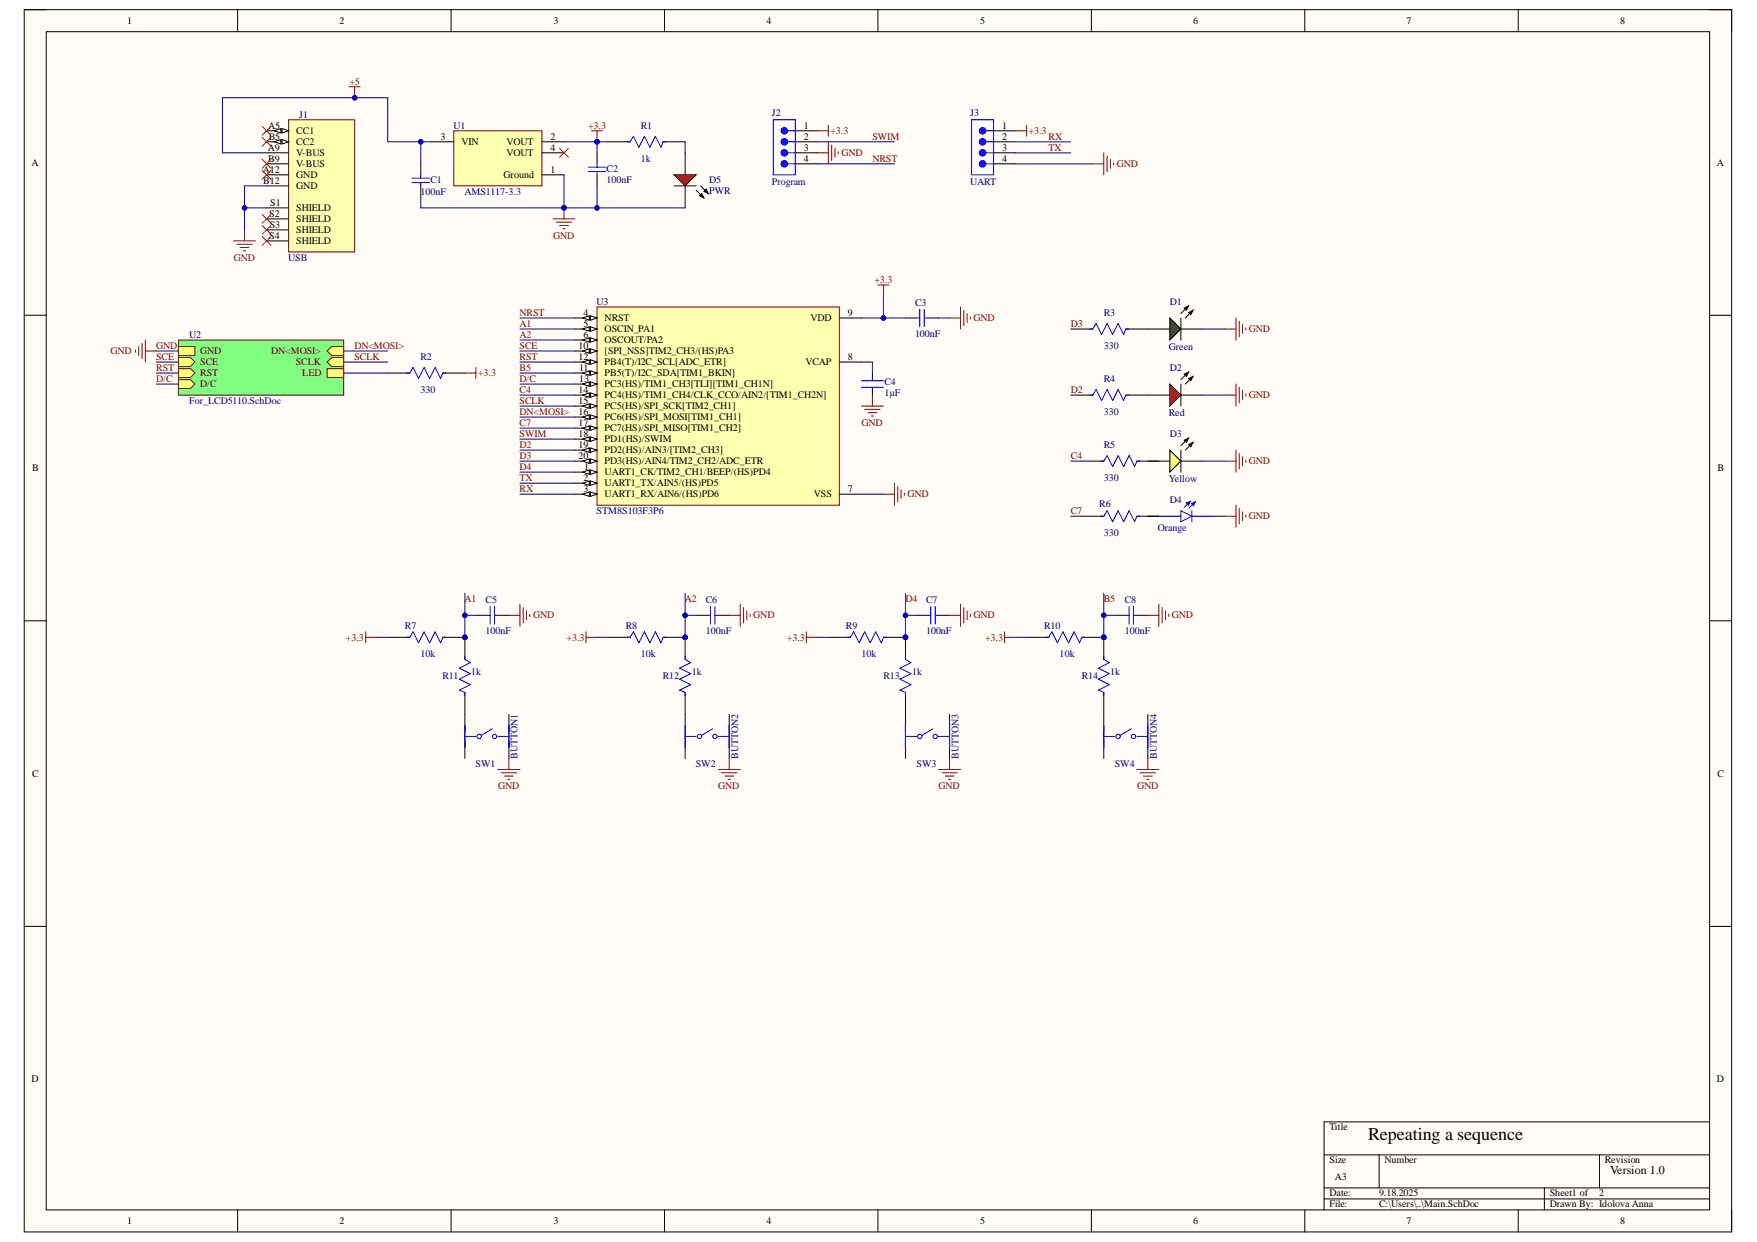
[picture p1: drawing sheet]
<svg xmlns="http://www.w3.org/2000/svg" width="297mm" height="210mm" viewBox="0 0 297 210" stroke-linecap="round" stroke-linejoin="round" font-family="sans-serif">
<defs><g id="words">
<text font-size="3" x="231.3" y="192.6">Repeating a sequence</text>
<text font-size="2" x="272.2" y="198.5">Version 1.0</text>
<g font-size="1.7">
<text x="21.5" y="4.1">1</text>
<text x="57.4" y="4.1">2</text>
<text x="93.6" y="4.1">3</text>
<text x="129.6" y="4.1">4</text>
<text x="165.7" y="4.1">5</text>
<text x="201.7" y="4.1">6</text>
<text x="237.8" y="4.1">7</text>
<text x="273.9" y="4.1">8</text>
<text x="45.4" y="21.7">A5</text>
<text x="45.4" y="23.6">B5</text>
<text x="50.1" y="22.7">CC1</text>
<text x="74.5" y="23.6">3</text>
<text x="93.1" y="23.6">2</text>
<text x="135.9" y="23.6">2</text>
<text x="135.9" y="21.7">1</text>
<text x="169.4" y="23.6">2</text>
<text x="169.4" y="21.7">1</text>
<text x="5.3" y="28">A</text>
<text x="44.4" y="29.2">A12</text>
<text x="45.3" y="25.5">A9</text>
<text x="45.4" y="27.3">B9</text>
<text x="50.1" y="24.5">CC2</text>
<text x="50.1" y="26.4">V-BUS</text>
<text x="50.1" y="28.3">V-BUS</text>
<text x="78" y="24.5">VIN</text>
<text x="85.6" y="24.5">VOUT</text>
<text x="85.6" y="26.4">VOUT</text>
<text x="93.1" y="25.5">4</text>
<text x="93.1" y="29.2">1</text>
<text x="135.9" y="25.5">3</text>
<text x="135.9" y="27.3">4</text>
<text x="169.4" y="25.5">3</text>
<text x="169.4" y="27.3">4</text>
<text x="290.3" y="28">A</text>
<text x="44.5" y="31">B12</text>
<text x="45.7" y="34.8">S1</text>
<text x="50.1" y="30.1">GND</text>
<text x="50.1" y="32">GND</text>
<text x="50.1" y="35.7">SHIELD</text>
<text x="85.1" y="30.1">Ground</text>
<text x="45.5" y="36.6">S2</text>
<text x="45.5" y="40.3">S4</text>
<text x="45.6" y="38.5">S3</text>
<text x="50.1" y="37.6">SHIELD</text>
<text x="50.1" y="39.4">SHIELD</text>
<text x="50.1" y="41.3">SHIELD</text>
<text x="98.7" y="53.4">4</text>
<text x="143.4" y="53.4">9</text>
<text x="97.8" y="58.9">10</text>
<text x="98.7" y="55.2">5</text>
<text x="98.7" y="57.1">6</text>
<text x="102.2" y="54.3">NRST</text>
<text x="102.2" y="56.2">OSCIN_PA1</text>
<text x="102.2" y="58">OSCOUT/PA2</text>
<text x="102.2" y="59.9">[SPI_NSS]TIM2_CH3/(HS)PA3</text>
<text x="137" y="54.3">VDD</text>
<text x="97.8" y="60.8">12</text>
<text x="97.9" y="62.7">11</text>
<text x="97.9" y="64.5">13</text>
<text x="102.2" y="61.7">PB4(T)/I2C_SCL[ADC_ETR]</text>
<text x="102.2" y="63.6">PB5(T)/I2C_SDA[TIM1_BKIN]</text>
<text x="102.2" y="65.5">PC3(HS)/TIM1_CH3[TLI][TIM1_CH1N]</text>
<text x="136.2" y="61.7">VCAP</text>
<text x="143.4" y="60.8">8</text>
<text x="97.8" y="66.4">14</text>
<text x="97.8" y="68.3">15</text>
<text x="97.8" y="70.1">16</text>
<text x="97.8" y="72">17</text>
<text x="102.2" y="67.3">PC4(HS)/TIM1_CH4/CLK_CCO/AIN2/[TIM1_CH2N]</text>
<text x="102.2" y="69.2">PC5(HS)/SPI_SCK[TIM2_CH1]</text>
<text x="102.2" y="71">PC6(HS)/SPI_MOSI[TIM1_CH1]</text>
<text x="97.8" y="73.8">18</text>
<text x="97.8" y="75.7">19</text>
<text x="97.8" y="77.6">20</text>
<text x="102.2" y="72.9">PC7(HS)/SPI_MISO[TIM1_CH2]</text>
<text x="102.2" y="74.8">PD1(HS)/SWIM</text>
<text x="102.2" y="76.6">PD2(HS)/AIN3/[TIM2_CH3]</text>
<text x="5.4" y="79.7">B</text>
<text x="98.7" y="81.3">2</text>
<text x="98.7" y="83.1">3</text>
<text x="98.8" y="79.4">1</text>
<text x="102.2" y="78.5">PD3(HS)/AIN4/TIM2_CH2/ADC_ETR</text>
<text x="102.2" y="80.3">UART1_CK/TIM2_CH1/BEEP/(HS)PD4</text>
<text x="102.2" y="82.2">UART1_TX/AIN5/(HS)PD5</text>
<text x="143.4" y="83.1">7</text>
<text x="290.3" y="79.7">B</text>
<text x="102.2" y="84.1">UART1_RX/AIN6/(HS)PD6</text>
<text x="137.6" y="84.1">VSS</text>
<text x="5.4" y="131.3">C</text>
<text x="290.3" y="131.3">C</text>
<text x="5.3" y="182.9">D</text>
<text x="290.3" y="182.9">D</text>
<text x="224.8" y="191">Title</text>
<text x="224.8" y="196.6">Size</text>
<text x="234.1" y="196.6">Number</text>
<text x="271.3" y="196.6">Revision</text>
<text x="224.8" y="202.2">Date:</text>
<text x="225.7" y="199.4">A3</text>
<text x="233.1" y="202.2">9.18.2025</text>
<text x="262" y="202.2">Sheet1 of</text>
<text x="270.4" y="202.2">2</text>
<text x="21.5" y="206.9">1</text>
<text x="57.4" y="206.9">2</text>
<text x="93.6" y="206.9">3</text>
<text x="129.6" y="206.9">4</text>
<text x="165.7" y="206.9">5</text>
<text x="201.7" y="206.9">6</text>
<text x="224.8" y="204.1">File:</text>
<text x="233.1" y="204.1">C:\Users\..\Main.SchDoc</text>
<text x="237.8" y="206.9">7</text>
<text x="262" y="204.1">Drawn By: Idolova Anna</text>
<text x="273.9" y="206.9">8</text>
</g>
<g font-size="1.7" fill="#800000">
<text x="59.1" y="14.3">+5</text>
<text x="99.4" y="21.7">+3.3</text>
<text x="140.4" y="22.7">+3.3</text>
<text x="147.5" y="23.6">SWIM</text>
<text x="173.9" y="22.7">+3.3</text>
<text x="177.3" y="23.6">RX</text>
<text x="142.3" y="26.4">GND</text>
<text x="147.5" y="27.3">NRST</text>
<text x="177.3" y="25.5">TX</text>
<text x="188.8" y="28.3">GND</text>
<text x="93.5" y="40.3">GND</text>
<text x="39.5" y="44.1">GND</text>
<text x="147.8" y="47.8">+3.3</text>
<text x="87.8" y="53.4">NRST</text>
<text x="18.7" y="59.9">GND</text>
<text x="26.4" y="58.9">GND</text>
<text x="33.8" y="59.9">GND</text>
<text x="45.9" y="59.9">DN&lt;MOSI&gt;</text>
<text x="59.9" y="58.9">DN&lt;MOSI&gt;</text>
<text x="87.8" y="55.2">A1</text>
<text x="87.8" y="57.1">A2</text>
<text x="87.8" y="58.9">SCE</text>
<text x="164.6" y="54.3">GND</text>
<text x="181" y="55.2">D3</text>
<text x="211.1" y="56.2">GND</text>
<text x="26.4" y="60.8">SCE</text>
<text x="26.4" y="62.7">RST</text>
<text x="26.4" y="64.5">D/C</text>
<text x="33.8" y="61.7">SCE</text>
<text x="33.8" y="63.6">RST</text>
<text x="33.8" y="65.5">D/C</text>
<text x="50" y="61.7">SCLK</text>
<text x="51.1" y="63.6">LED</text>
<text x="59.9" y="60.8">SCLK</text>
<text x="80.8" y="63.6">+3.3</text>
<text x="87.8" y="60.8">RST</text>
<text x="87.8" y="64.5">D/C</text>
<text x="87.8" y="62.7">B5</text>
<text x="87.8" y="66.4">C4</text>
<text x="87.8" y="70.1">DN&lt;MOSI&gt;</text>
<text x="87.8" y="68.3">SCLK</text>
<text x="87.8" y="72">C7</text>
<text x="145.6" y="72">GND</text>
<text x="181" y="66.4">D2</text>
<text x="211.1" y="67.3">GND</text>
<text x="87.8" y="73.8">SWIM</text>
<text x="87.8" y="75.7">D2</text>
<text x="87.8" y="77.6">D3</text>
<text x="181" y="77.6">C4</text>
<text x="87.8" y="79.4">D4</text>
<text x="87.8" y="83.1">RX</text>
<text x="87.8" y="81.3">TX</text>
<text x="211.1" y="78.5">GND</text>
<text x="153.4" y="84.1">GND</text>
<text x="181" y="86.9">C7</text>
<text x="211.1" y="87.8">GND</text>
<text x="78.5" y="101.7">A1</text>
<text x="115.8" y="101.7">A2</text>
<text x="153.1" y="101.7">D4</text>
<text x="186.6" y="101.7">B5</text>
<text x="90.1" y="104.5">GND</text>
<text x="127.4" y="104.5">GND</text>
<text x="164.6" y="104.5">GND</text>
<text x="198.1" y="104.5">GND</text>
<text x="58.5" y="108.2">+3.3</text>
<text x="95.8" y="108.2">+3.3</text>
<text x="133" y="108.2">+3.3</text>
<text x="166.5" y="108.2">+3.3</text>
<text x="84.2" y="133.4">GND</text>
<text x="121.4" y="133.4">GND</text>
<text x="158.7" y="133.4">GND</text>
<text x="192.3" y="133.4">GND</text>
</g>
<g font-size="1.7" fill="#000080">
<text x="50.6" y="19.9">J1</text>
<text x="76.7" y="21.7">U1</text>
<text x="108.3" y="21.7">R1</text>
<text x="130.5" y="19.6">J2</text>
<text x="164" y="19.6">J3</text>
<text x="102.6" y="29">C2</text>
<text x="108.3" y="27.3">1k</text>
<text x="71.1" y="32.9">100nF</text>
<text x="72.8" y="30.9">C1</text>
<text x="78.5" y="32.9">AMS1117-3.3</text>
<text x="102.6" y="30.9">100nF</text>
<text x="119.9" y="30.9">D5</text>
<text x="119.9" y="32.7">PWR</text>
<text x="130.5" y="31.2">Program</text>
<text x="164" y="31.2">UART</text>
<text x="48.7" y="44.1">USB</text>
<text x="100.9" y="51.5">U3</text>
<text x="154.7" y="51.7">C3</text>
<text x="186.6" y="53.4">R3</text>
<text x="197.8" y="51.5">D1</text>
<text x="32" y="57.1">U2</text>
<text x="154.7" y="56.9">100nF</text>
<text x="186.6" y="58.9">330</text>
<text x="197.6" y="59.1">Green</text>
<text x="71.1" y="60.8">R2</text>
<text x="149.5" y="65">C4</text>
<text x="186.6" y="64.5">R4</text>
<text x="197.8" y="62.7">D2</text>
<text x="32" y="68.3">For_LCD5110.SchDoc</text>
<text x="71.1" y="66.4">330</text>
<text x="149.5" y="66.9">1µF</text>
<text x="186.6" y="70.1">330</text>
<text x="197.6" y="70.3">Red</text>
<text x="186.6" y="75.7">R5</text>
<text x="197.8" y="73.8">D3</text>
<text x="186.6" y="81.3">330</text>
<text x="197.6" y="81.4">Yellow</text>
<text x="100.9" y="86.9">STM8S103F3P6</text>
<text x="185.8" y="85.8">R6</text>
<text x="195.7" y="89.8">Orange</text>
<text x="197.8" y="85">D4</text>
<text x="186.6" y="90.6">330</text>
<text x="82.1" y="101.9">C5</text>
<text x="119.3" y="101.9">C6</text>
<text x="156.6" y="101.9">C7</text>
<text x="190.1" y="101.9">C8</text>
<text x="68.5" y="106.2">R7</text>
<text x="82.1" y="107.1">100nF</text>
<text x="105.8" y="106.2">R8</text>
<text x="119.3" y="107.1">100nF</text>
<text x="143" y="106.2">R9</text>
<text x="156.6" y="107.1">100nF</text>
<text x="176.5" y="106.2">R10</text>
<text x="190.1" y="107.1">100nF</text>
<text x="71.1" y="111">10k</text>
<text x="79.6" y="114">1k</text>
<text x="108.3" y="111">10k</text>
<text x="116.9" y="114">1k</text>
<text x="145.6" y="111">10k</text>
<text x="154.2" y="114">1k</text>
<text x="179.1" y="111">10k</text>
<text x="187.7" y="114">1k</text>
<text x="74.8" y="114.8">R11</text>
<text x="112" y="114.8">R12</text>
<text x="149.4" y="114.8">R13</text>
<text x="182.9" y="114.8">R14</text>
<text x="80.4" y="129.6">SW1</text>
<text x="87.5" y="128.2" transform="rotate(-90 87.5 128.2)">BUTTON1</text>
<text x="117.6" y="129.6">SW2</text>
<text x="124.8" y="128.2" transform="rotate(-90 124.8 128.2)">BUTTON2</text>
<text x="154.9" y="129.6">SW3</text>
<text x="162.1" y="128.2" transform="rotate(-90 162.1 128.2)">BUTTON3</text>
<text x="188.5" y="129.6">SW4</text>
<text x="195.6" y="128.2" transform="rotate(-90 195.6 128.2)">BUTTON4</text>
</g>
</g></defs>
<path d="M4.1 1.6h288.7v206.6h-288.7z" fill-rule="evenodd" fill="#fffcf8"/>
<path d="M4.1 1.6h288.7v206.6h-288.7z" fill="none" stroke="#000" stroke-width=".17"/>
<path d="M7.8 5.4h281.2v199.1h-281.2z" fill-rule="evenodd" fill="#fffcf8"/>
<g fill="none" stroke="#000" stroke-width=".17">
<path d="M4.1 1.6h3.7M7.8 5.4h281.2v199.1h-281.2zM40.2 1.6v3.8M76.3 1.6v3.8M112.3 1.6v3.8M148.4 1.6v3.8M184.5 1.6v3.8M220.6 1.6v3.8M256.7 1.6v3.8M289 1.6h3.8v3.8M4.1 53.3h3.7M289 53.3h3.8"/>
<path d="M4.1 104.9h3.7M289 104.9h3.8M78.6 120.7v7.5M86 120.7v7.5M4.1 156.6h3.7M289 156.6h3.8M223.8 195.2h65.2M233.2 195.2v5.6M270.4 195.2v5.6M289 189.6h-65.2v14.9M40.2 204.5v3.7M76.3 204.5v3.7"/>
<path d="M112.3 204.5v3.7M148.4 204.5v3.7M184.5 204.5v3.7M220.6 204.5v3.7M223.8 200.8h65.2M223.8 202.6h65.2M256.7 204.5v3.7M261.1 200.8v3.7M292.8 204.5v3.7"/>
</g>
<g fill="none" stroke="#00f" stroke-width=".17">
<path d="M78.6 124.5h1.9M78.6 122.6v3.7M83.2 123.2l-1.8 1.1M84.2 124.5h1.8M86 122.6v3.7"/>
<circle cx="81" cy="124.5" r=".37"/>
<circle cx="83.6" cy="124.5" r=".37"/>
</g>
<path d="M48.8 20.2h11.2v22.4h-11.2z" fill-rule="evenodd" fill="#ffffb0"/>
<path d="M48.8 20.2h11.2v22.4h-11.2z" fill="none" stroke="#800000" stroke-width=".17"/>
<path d="M45.1 22.1h3.7" fill="none" stroke="#000" stroke-width=".17"/>
<path d="M47.7 21.7l1.1 .4-1.1 .4z" fill="#f8fcff"/>
<path d="M47.7 21.7l1.1 .4-1.1 .4z" fill="none" stroke="#000" stroke-width=".17"/>
<path d="M46.4 22.1l1.1-.4v.8z" fill="#f8fcff"/>
<path d="M45.1 24h3.7M46.4 22.1l1.1-.4v.8z" fill="none" stroke="#000" stroke-width=".17"/>
<path d="M47.7 23.6l1.1 .4-1.1 .3z" fill="#f8fcff"/>
<path d="M47.7 23.6l1.1 .4-1.1 .3z" fill="none" stroke="#000" stroke-width=".17"/>
<path d="M46.4 24l1.1-.4v.7z" fill="#f8fcff"/>
<path d="M45.1 25.8h3.7M45.1 27.7h3.7M45.1 29.5h3.7M45.1 31.4h3.7M45.1 35.1h3.7M45.1 37h3.7M45.1 38.9h3.7M46.4 24l1.1-.4v.7zM134.5 24h3.7M134.5 22.1h3.7M45.1 40.7h3.7" fill="none" stroke="#000" stroke-width=".17"/>
<path d="M133.2 24h1.3" fill="none" stroke="#00f" stroke-width=".17"/>
<circle cx="132.6" cy="24" r=".56" fill="#00f"/>
<g fill="none" stroke="#00f" stroke-width=".17">
<path d="M133.2 22.1h1.3M133.2 25.8h1.3"/>
<circle cx="132.6" cy="24" r=".56"/>
</g>
<path d="M134.5 25.8h3.7" fill="none" stroke="#000" stroke-width=".17"/>
<circle cx="132.6" cy="25.8" r=".56" fill="#00f"/>
<g fill="none" stroke="#00f" stroke-width=".17">
<path d="M133.2 27.7h1.3"/>
<circle cx="132.6" cy="25.8" r=".56"/>
</g>
<path d="M134.5 27.7h3.7" fill="none" stroke="#000" stroke-width=".17"/>
<circle cx="132.6" cy="27.7" r=".56" fill="#00f"/>
<g fill="none" stroke="#00f" stroke-width=".17">
<path d="M130.7 20.2h3.8v9.3h-3.8z"/>
<circle cx="132.6" cy="27.7" r=".56"/>
</g>
<circle cx="132.6" cy="22.1" r=".56" fill="#00f"/>
<circle cx="132.6" cy="22.1" r=".56" fill="none" stroke="#00f" stroke-width=".17"/>
<path d="M76.7 22.1h14.9v9.3h-14.9z" fill-rule="evenodd" fill="#ffffb0"/>
<path d="M59 14.7h1.9M60 14.7v1.8M41.3 38.9v1.8M76.7 22.1h14.9v9.3h-14.9zM39.5 40.7h3.7M40 41.3h2.6M40.6 41.8h1.5M41.2 42.4h.3" fill="none" stroke="#800000" stroke-width=".17"/>
<path d="M73 24h3.7M91.6 24h3.7M91.6 25.8h3.7M91.6 29.5h3.7" fill="none" stroke="#000" stroke-width=".17"/>
<circle cx="60" cy="16.5" r=".37" fill="#000080"/>
<circle cx="60" cy="16.5" r=".37" fill="none" stroke="#000080" stroke-width=".17"/>
<path d="M100 22.1h1.9M100.9 22.1v1.9" fill="none" stroke="#800000" stroke-width=".17"/>
<circle cx="100.9" cy="24" r=".37" fill="#000080"/>
<circle cx="100.9" cy="24" r=".37" fill="none" stroke="#000080" stroke-width=".17"/>
<path d="M93.5 37h3.7M94 37.5h2.7M94.6 38.1h1.5M95.2 38.7h.3M95.3 35.1v1.9" fill="none" stroke="#800000" stroke-width=".17"/>
<circle cx="95.3" cy="35.1" r=".37" fill="#000080"/>
<circle cx="95.3" cy="35.1" r=".37" fill="none" stroke="#000080" stroke-width=".17"/>
<path d="M71.1 27.7v1.8M71.1 31.4v1.9M100.9 25.8v1.9M100.9 29.5v1.9M194.1 55.6h3.7M199.6 55.6h3.8" fill="none" stroke="#000" stroke-width=".17"/>
<path d="M69.6 30.1h3M69.6 30.9h3M71.1 29.5v.6M71.1 30.9v.5M99.4 28.2h3M99.4 29h3M100.9 27.7v.5M100.9 29v.5" fill="none" stroke="#00f" stroke-width=".17"/>
<path d="M138.2 22.1h1.8M138.2 25.8h1.8M140 21.2v1.8M140 24v3.7M140.6 24.5v2.6M141.2 25.1v1.5M141.7 25.6v.4M149.4 83.5h1.8M151.2 81.7v3.7M151.8 82.2v2.6M152.3 82.8v1.5M152.9 83.3v.4" fill="none" stroke="#800000" stroke-width=".17"/>
<path d="M197.8 53.7l1.8 1.9-1.8 1.9z" fill="#00bf00"/>
<path d="M197.8 53.7l1.8 1.9-1.8 1.9zM199.6 53.7v3.8M200.2 52.1l.7-.4-.3 .7zM200.9 52.8l.8-.4-.4 .8zM200.9 51.7l-1.3 1.3M201.7 52.4l-1.3 1.3M194.1 66.8h3.7M199.6 66.8h3.8" fill="none" stroke="#000" stroke-width=".17"/>
<path d="M200.2 52.1l.7-.4-.3 .7zM200.9 52.8l.8-.4-.4 .8z" fill="#000"/>
<path d="M197.8 64.9l1.8 1.9-1.8 1.8z" fill="#f00"/>
<path d="M194.1 77.9h3.7M197.8 64.9l1.8 1.9-1.8 1.8zM199.6 64.9v3.7M199.6 77.9h3.8M200.2 63.2l.7-.3-.3 .7zM200.9 64l.8-.4-.4 .8zM200.9 62.9l-1.3 1.3M201.7 63.6l-1.3 1.3" fill="none" stroke="#000" stroke-width=".17"/>
<path d="M200.2 63.2l.7-.3-.3 .7zM200.9 64l.8-.4-.4 .8z" fill="#000"/>
<path d="M197.8 76.1l1.8 1.8-1.8 1.9z" fill="#ff0"/>
<path d="M197.8 76.1l1.8 1.8-1.8 1.9zM199.6 76.1v3.7M200.2 74.4l.7-.4-.3 .8zM200.9 75.1l.8-.3-.4 .7zM200.9 74l-1.3 1.3M201.7 74.8l-1.3 1.3" fill="none" stroke="#000" stroke-width=".17"/>
<path d="M200.2 74.4l.7-.4-.3 .8zM200.9 75.1l.8-.3-.4 .7z" fill="#000"/>
<path d="M195.9 87.2h3.7M199.6 86.3l1.9 .9-1.9 1zM201.2 84.7l-1 1.1M201.5 86.3v1.9M201.5 87.2h3.7M202.1 84.8l-1.1 1.1" fill="none" stroke="#00f" stroke-width=".17"/>
<path d="M200.6 85l.6-.3-.3 .7z" fill="#00f"/>
<path d="M200.6 85l.6-.3-.3 .7z" fill="none" stroke="#00f" stroke-width=".17"/>
<path d="M201.4 85.1l.7-.3-.3 .7z" fill="#00f"/>
<g fill="none" stroke="#00f" stroke-width=".17">
<path d="M154.9 53.7h.6M155.5 52.3v2.9M156.2 52.3v2.9M156.2 53.7h.6M184.2 55.6h.5l.6-.9 .9 1.8 1-1.8 .9 1.8 .9-1.8 1 1.8 .3-.9h.6M68.7 63h.6l.5-.9 1 1.9 .9-1.9 .9 1.9 1-1.9 .9 1.9 .4-1h.5M145.6 64.4h3.8M145.6 65.5h3.8M147.5 63.8v.6M147.5 65.7v.1M184.2 66.8h.5l.6-1 .9 1.9 1-1.9 .9 1.9 .9-1.9 1 1.9 .3-.9h.6M186 77.9h.6l.6-.9 .9 1.9 .9-1.9 1 1.9 .9-1.9 .9 1.9 .4-1h.6"/>
<path d="M186 87.2h.6l.6-.9 .9 1.9 .9-1.9 1 1.9 .9-1.9 .9 1.9 .4-1h.6M201.4 85.1l.7-.3-.3 .7z"/>
</g>
<g fill="none" stroke="#000" stroke-width=".17">
<path d="M153.1 53.7h1.8M156.8 53.7h1.9M181 55.6h3.7M190.3 55.6h3.8M65.6 63h3.7M74.9 63h3.7M147.5 63v1.4M147.5 65.7v1.1M181 66.8h3.7M182.9 77.9h3.7M190.3 66.8h3.8M192.2 77.9h3.7"/>
<path d="M182.9 87.2h3.7M192.2 87.2h3.7M205.2 87.2h1.9"/>
</g>
<path d="M160.5 53.7h1.9M162.4 51.9v3.7M162.9 52.4v2.6M163.5 53v1.5M164.1 53.6v.3M78.6 63h1.9M80.5 62.1v1.9M145.6 68.6h3.8M146.2 69.2h2.6M146.7 69.7h1.5M147.3 70.3h.4M147.5 66.8v1.8" fill="none" stroke="#800000" stroke-width=".17"/>
<path d="M30.2 57.5h27.9v9.3h-27.9z" fill-rule="evenodd" fill="#80ff80"/>
<path d="M30.2 57.5h27.9v9.3h-27.9z" fill="none" stroke="#800000" stroke-width=".17"/>
<path d="M30.2 58.6h2.8v1.5h-2.8z" fill-rule="evenodd" fill="#ffff80"/>
<path d="M30.2 58.6h2.8v1.5h-2.8z" fill="none" stroke="#800000" stroke-width=".17"/>
<path d="M30.2 60.4h2l.8 .8-.8 .7h-2z" fill-rule="evenodd" fill="#ffff80"/>
<path d="M30.2 60.4h2l.8 .8-.8 .7h-2z" fill="none" stroke="#800000" stroke-width=".17"/>
<path d="M30.2 62.3h2l.8 .7-.8 .8h-2z" fill-rule="evenodd" fill="#ffff80"/>
<path d="M30.2 62.3h2l.8 .7-.8 .8h-2z" fill="none" stroke="#800000" stroke-width=".17"/>
<path d="M30.2 64.2h2l.8 .7-.8 .8h-2z" fill-rule="evenodd" fill="#ffff80"/>
<path d="M30.2 64.2h2l.8 .7-.8 .8h-2z" fill="none" stroke="#800000" stroke-width=".17"/>
<path d="M55.3 59.3l.8-.7h2v1.5h-2z" fill-rule="evenodd" fill="#ffff80"/>
<path d="M55.3 59.3l.8-.7h2v1.5h-2z" fill="none" stroke="#800000" stroke-width=".17"/>
<path d="M55.3 61.2l.8-.8h2v1.5h-2z" fill-rule="evenodd" fill="#ffff80"/>
<path d="M55.3 61.2l.8-.8h2v1.5h-2z" fill="none" stroke="#800000" stroke-width=".17"/>
<path d="M55.3 62.3h2.8v1.5h-2.8z" fill-rule="evenodd" fill="#ffff80"/>
<g fill="none" stroke="#800000" stroke-width=".17">
<path d="M22.9 59.1v.4M23.5 58.6v1.5M24 58v2.6M24.6 57.5v3.7M24.6 59.3h1.8M148.4 48.2h1.9M149.4 48.2v1.8M207.1 55.6h1.9M209 53.7v3.8M209.5 54.3v2.6M210.1 54.9v1.4M210.6 55.4v.4"/>
<path d="M55.3 62.3h2.8v1.5h-2.8zM207.1 66.8h1.9M207.1 77.9h1.9M209 64.9v3.7M209 76.1v3.7M209.5 65.5v2.6M209.5 76.6v2.6M210.1 66v1.5M210.1 77.2v1.5M210.6 66.6v.4M210.6 77.8v.3M207.1 87.2h1.9"/>
<path d="M209 85.4v3.7M209.5 85.9v2.6M210.1 86.5v1.5M210.6 87.1v.3M84.2 130h3.7M84.7 130.6h2.6M85.3 131.2h1.5M85.9 131.7h.3M86 128.2v1.8"/>
</g>
<g fill="none" stroke="#f00" stroke-width=".17">
<path d="M44.3 21.4l1.5 1.5M44.3 23.2l1.5 1.5M44.3 26.9l1.5 1.5M44.3 28.8l1.5 1.5M44.3 36.2l1.5 1.5M44.3 38.1l1.5 1.5M44.3 40l1.5 1.5M45.8 21.4l-1.5 1.5M45.8 23.2l-1.5 1.5M45.8 26.9l-1.5 1.5M45.8 28.8l-1.5 1.5M45.8 36.2l-1.5 1.5"/>
<path d="M45.8 38.1l-1.5 1.5M45.8 40l-1.5 1.5"/>
</g>
<path d="M100.9 51.9h41v33.5h-41z" fill-rule="evenodd" fill="#ffffb0"/>
<path d="M100.9 51.9h41v33.5h-41z" fill="none" stroke="#800000" stroke-width=".17"/>
<path d="M97.2 53.7h3.7" fill="none" stroke="#000" stroke-width=".17"/>
<path d="M99.8 53.4l1.1 .3-1.1 .4z" fill="#f8fcff"/>
<path d="M99.8 53.4l1.1 .3-1.1 .4z" fill="none" stroke="#000" stroke-width=".17"/>
<path d="M98.5 53.7l1.1-.3v.7z" fill="#f8fcff"/>
<path d="M97.2 55.6h3.7M98.5 53.7l1.1-.3v.7z" fill="none" stroke="#000" stroke-width=".17"/>
<path d="M99.8 55.2l1.1 .4-1.1 .4z" fill="#f8fcff"/>
<path d="M99.8 55.2l1.1 .4-1.1 .4z" fill="none" stroke="#000" stroke-width=".17"/>
<path d="M98.5 55.6l1.1-.4v.8z" fill="#f8fcff"/>
<path d="M97.2 57.5h3.7M98.5 55.6l1.1-.4v.8z" fill="none" stroke="#000" stroke-width=".17"/>
<path d="M99.8 57.1l1.1 .4-1.1 .3z" fill="#f8fcff"/>
<path d="M99.8 57.1l1.1 .4-1.1 .3z" fill="none" stroke="#000" stroke-width=".17"/>
<path d="M98.5 57.5l1.1-.4v.7z" fill="#f8fcff"/>
<path d="M97.2 59.3h3.7M98.5 57.5l1.1-.4v.7z" fill="none" stroke="#000" stroke-width=".17"/>
<path d="M99.8 59l1.1 .3-1.1 .4z" fill="#f8fcff"/>
<path d="M99.8 59l1.1 .3-1.1 .4z" fill="none" stroke="#000" stroke-width=".17"/>
<path d="M98.5 59.3l1.1-.3v.7z" fill="#f8fcff"/>
<path d="M98.5 59.3l1.1-.3v.7zM97.2 61.2h3.7" fill="none" stroke="#000" stroke-width=".17"/>
<path d="M99.8 60.8l1.1 .4-1.1 .4z" fill="#f8fcff"/>
<path d="M99.8 60.8l1.1 .4-1.1 .4z" fill="none" stroke="#000" stroke-width=".17"/>
<path d="M98.5 61.2l1.1-.4v.8z" fill="#f8fcff"/>
<path d="M97.2 63h3.7M98.5 61.2l1.1-.4v.8z" fill="none" stroke="#000" stroke-width=".17"/>
<path d="M99.8 62.7l1.1 .3-1.1 .4z" fill="#f8fcff"/>
<path d="M99.8 62.7l1.1 .3-1.1 .4z" fill="none" stroke="#000" stroke-width=".17"/>
<path d="M98.5 63l1.1-.3v.7z" fill="#f8fcff"/>
<path d="M97.2 64.9h3.7M98.5 63l1.1-.3v.7z" fill="none" stroke="#000" stroke-width=".17"/>
<path d="M99.8 64.5l1.1 .4-1.1 .4z" fill="#f8fcff"/>
<path d="M99.8 64.5l1.1 .4-1.1 .4z" fill="none" stroke="#000" stroke-width=".17"/>
<path d="M98.5 64.9l1.1-.4v.8z" fill="#f8fcff"/>
<path d="M97.2 66.8h3.7M98.5 64.9l1.1-.4v.8z" fill="none" stroke="#000" stroke-width=".17"/>
<path d="M99.8 66.4l1.1 .4-1.1 .3z" fill="#f8fcff"/>
<path d="M99.8 66.4l1.1 .4-1.1 .3z" fill="none" stroke="#000" stroke-width=".17"/>
<path d="M98.5 66.8l1.1-.4v.7z" fill="#f8fcff"/>
<path d="M97.2 68.6h3.7M98.5 66.8l1.1-.4v.7z" fill="none" stroke="#000" stroke-width=".17"/>
<path d="M99.8 68.3l1.1 .3-1.1 .4z" fill="#f8fcff"/>
<path d="M99.8 68.3l1.1 .3-1.1 .4z" fill="none" stroke="#000" stroke-width=".17"/>
<path d="M98.5 68.6l1.1-.3v.7z" fill="#f8fcff"/>
<path d="M97.2 70.5h3.7M98.5 68.6l1.1-.3v.7z" fill="none" stroke="#000" stroke-width=".17"/>
<path d="M99.8 70.1l1.1 .4-1.1 .4z" fill="#f8fcff"/>
<path d="M99.8 70.1l1.1 .4-1.1 .4z" fill="none" stroke="#000" stroke-width=".17"/>
<path d="M98.5 70.5l1.1-.4v.8z" fill="#f8fcff"/>
<path d="M97.2 72.4h3.7M98.5 70.5l1.1-.4v.8z" fill="none" stroke="#000" stroke-width=".17"/>
<path d="M99.8 72l1.1 .4-1.1 .3z" fill="#f8fcff"/>
<path d="M99.8 72l1.1 .4-1.1 .3z" fill="none" stroke="#000" stroke-width=".17"/>
<path d="M98.5 72.4l1.1-.4v.7z" fill="#f8fcff"/>
<path d="M97.2 74.2h3.7M98.5 72.4l1.1-.4v.7z" fill="none" stroke="#000" stroke-width=".17"/>
<path d="M99.8 73.8l1.1 .4-1.1 .4z" fill="#f8fcff"/>
<path d="M99.8 73.8l1.1 .4-1.1 .4z" fill="none" stroke="#000" stroke-width=".17"/>
<path d="M98.5 74.2l1.1-.4v.8z" fill="#f8fcff"/>
<path d="M97.2 76.1h3.7M98.5 74.2l1.1-.4v.8z" fill="none" stroke="#000" stroke-width=".17"/>
<path d="M99.8 75.7l1.1 .4-1.1 .3z" fill="#f8fcff"/>
<path d="M99.8 75.7l1.1 .4-1.1 .3z" fill="none" stroke="#000" stroke-width=".17"/>
<path d="M98.5 76.1l1.1-.4v.7z" fill="#f8fcff"/>
<path d="M97.2 77.9h3.7M98.5 76.1l1.1-.4v.7z" fill="none" stroke="#000" stroke-width=".17"/>
<path d="M99.8 77.6l1.1 .3-1.1 .4z" fill="#f8fcff"/>
<path d="M99.8 77.6l1.1 .3-1.1 .4z" fill="none" stroke="#000" stroke-width=".17"/>
<path d="M98.5 77.9l1.1-.3v.7z" fill="#f8fcff"/>
<path d="M97.2 79.8h3.7M98.5 77.9l1.1-.3v.7z" fill="none" stroke="#000" stroke-width=".17"/>
<path d="M99.8 79.4l1.1 .4-1.1 .4z" fill="#f8fcff"/>
<path d="M99.8 79.4l1.1 .4-1.1 .4z" fill="none" stroke="#000" stroke-width=".17"/>
<path d="M98.5 79.8l1.1-.4v.8z" fill="#f8fcff"/>
<path d="M98.5 79.8l1.1-.4v.8zM97.2 81.7h3.7" fill="none" stroke="#000" stroke-width=".17"/>
<path d="M99.8 81.3l1.1 .4-1.1 .3z" fill="#f8fcff"/>
<path d="M99.8 81.3l1.1 .4-1.1 .3z" fill="none" stroke="#000" stroke-width=".17"/>
<path d="M98.5 81.7l1.1-.4v.7z" fill="#f8fcff"/>
<path d="M97.2 83.5h3.7M98.5 81.7l1.1-.4v.7z" fill="none" stroke="#000" stroke-width=".17"/>
<path d="M99.8 83.1l1.1 .4-1.1 .4z" fill="#f8fcff"/>
<path d="M99.8 83.1l1.1 .4-1.1 .4z" fill="none" stroke="#000" stroke-width=".17"/>
<path d="M98.5 83.5l1.1-.4v.8z" fill="#f8fcff"/>
<path d="M102.8 24h3.7M112.1 24h3.7M115.8 25.8v3.7M115.8 31.4v3.7M141.9 53.7h3.7M141.9 61.2h3.7M98.5 83.5l1.1-.4v.8zM141.9 83.5h3.7" fill="none" stroke="#000" stroke-width=".17"/>
<path d="M106 24h.5l.6-1 .9 1.9 .9-1.9 1 1.9 .9-1.9 .9 1.9 .4-.9h.6" fill="none" stroke="#00f" stroke-width=".17"/>
<path d="M114 29.5h3.7l-1.9 1.9z" fill="#f00"/>
<path d="M114 29.5h3.7l-1.9 1.9zM114 31.4h3.7M117.7 32.2l1.3 1.3M118.3 33.1l.3-.4 .4 .8zM118.4 31.4l1.3 1.3M119 32.3l.4-.3 .3 .7zM168 24h3.7M168 22.1h3.7" fill="none" stroke="#000" stroke-width=".17"/>
<path d="M118.3 33.1l.3-.4 .4 .8zM119 32.3l.4-.3 .3 .7z" fill="#000"/>
<path d="M94.6 25.1l1.5 1.5M96.1 25.1l-1.5 1.5" fill="none" stroke="#f00" stroke-width=".17"/>
<path d="M166.7 24h1.3" fill="none" stroke="#00f" stroke-width=".17"/>
<circle cx="166.1" cy="24" r=".56" fill="#00f"/>
<g fill="none" stroke="#00f" stroke-width=".17">
<path d="M166.7 22.1h1.3M166.7 25.8h1.3"/>
<circle cx="166.1" cy="24" r=".56"/>
</g>
<path d="M168 25.8h3.7" fill="none" stroke="#000" stroke-width=".17"/>
<circle cx="166.1" cy="25.8" r=".56" fill="#00f"/>
<g fill="none" stroke="#00f" stroke-width=".17">
<path d="M166.7 27.7h1.3"/>
<circle cx="166.1" cy="25.8" r=".56"/>
</g>
<path d="M168 27.7h3.7" fill="none" stroke="#000" stroke-width=".17"/>
<circle cx="166.1" cy="27.7" r=".56" fill="#00f"/>
<g fill="none" stroke="#00f" stroke-width=".17">
<path d="M164.3 20.2h3.7v9.3h-3.7z"/>
<circle cx="166.1" cy="27.7" r=".56"/>
</g>
<circle cx="166.1" cy="22.1" r=".56" fill="#00f"/>
<circle cx="166.1" cy="22.1" r=".56" fill="none" stroke="#00f" stroke-width=".17"/>
<path d="M171.7 22.1h1.9M173.6 21.2v1.8M184.7 27.7h1.9M186.6 25.8v3.8M187.2 26.4v2.6M187.7 26.9v1.5M188.3 27.5v.4" fill="none" stroke="#800000" stroke-width=".17"/>
<circle cx="78.6" cy="107.7" r=".37" fill="#000080"/>
<circle cx="78.6" cy="107.7" r=".37" fill="none" stroke="#000080" stroke-width=".17"/>
<path d="M78.6 107.7v3.7" fill="none" stroke="#000" stroke-width=".17"/>
<circle cx="78.6" cy="107.7" r=".37" fill="#000080"/>
<circle cx="78.6" cy="107.7" r=".37" fill="none" stroke="#000080" stroke-width=".17"/>
<path d="M78.6 117v3.7M80.5 104h1.8M84.2 104h1.8" fill="none" stroke="#000" stroke-width=".17"/>
<path d="M78.6 110.9v.5l.9 .6-1.8 .9 1.8 1-1.8 .9 1.8 .9-1.8 .9 .9 .4v.6M82.3 104h.6M82.9 102.5v3M83.6 102.5v3M83.6 104h.6" fill="none" stroke="#00f" stroke-width=".17"/>
<path d="M61.8 106.8v1.8M61.8 107.7h1.9M86 104h1.9M87.9 102.1v3.7M88.5 102.7v2.6M89 103.2v1.5M89.6 103.8v.4" fill="none" stroke="#800000" stroke-width=".17"/>
<circle cx="78.6" cy="107.7" r=".37" fill="#000080"/>
<circle cx="78.6" cy="107.7" r=".37" fill="none" stroke="#000080" stroke-width=".17"/>
<path d="M65.6 107.7h3.7M74.9 107.7h3.7" fill="none" stroke="#000" stroke-width=".17"/>
<circle cx="78.6" cy="107.7" r=".37" fill="#000080"/>
<circle cx="78.6" cy="107.7" r=".37" fill="none" stroke="#000080" stroke-width=".17"/>
<g fill="none" stroke="#00f" stroke-width=".17">
<path d="M68.7 107.7h.6l.5-.9 1 1.8 .9-1.8 .9 1.8 1-1.8 .9 1.8 .4-.9h.5M115.8 124.5h1.9M115.8 122.6v3.7M120.5 123.2l-1.9 1.1M121.4 124.5h1.9M123.3 122.6v3.7"/>
<circle cx="118.3" cy="124.5" r=".37"/>
<circle cx="120.9" cy="124.5" r=".37"/>
</g>
<path d="M115.8 120.7v7.5M123.3 120.7v7.5" fill="none" stroke="#000" stroke-width=".17"/>
<path d="M121.4 130h3.7M122 130.6h2.6M122.5 131.2h1.5M123.1 131.7h.4M123.3 128.2v1.8" fill="none" stroke="#800000" stroke-width=".17"/>
<circle cx="115.8" cy="107.7" r=".37" fill="#000080"/>
<circle cx="115.8" cy="107.7" r=".37" fill="none" stroke="#000080" stroke-width=".17"/>
<path d="M115.8 107.7v3.7" fill="none" stroke="#000" stroke-width=".17"/>
<circle cx="115.8" cy="107.7" r=".37" fill="#000080"/>
<circle cx="115.8" cy="107.7" r=".37" fill="none" stroke="#000080" stroke-width=".17"/>
<path d="M115.8 117v3.7M117.7 104h1.9M121.4 104h1.9" fill="none" stroke="#000" stroke-width=".17"/>
<path d="M115.8 110.9v.5l1 .6-1.9 .9 1.9 1-1.9 .9 1.9 .9-1.9 .9 .9 .4v.6M119.6 104h.5M120.1 102.5v3M120.9 102.5v3M120.9 104h.5" fill="none" stroke="#00f" stroke-width=".17"/>
<path d="M99.1 106.8v1.8M99.1 107.7h1.8M123.3 104h1.8M125.1 102.1v3.7M125.7 102.7v2.6M126.3 103.2v1.5M126.8 103.8v.4" fill="none" stroke="#800000" stroke-width=".17"/>
<circle cx="115.8" cy="107.7" r=".37" fill="#000080"/>
<circle cx="115.8" cy="107.7" r=".37" fill="none" stroke="#000080" stroke-width=".17"/>
<path d="M102.8 107.7h3.7M112.1 107.7h3.7" fill="none" stroke="#000" stroke-width=".17"/>
<circle cx="115.8" cy="107.7" r=".37" fill="#000080"/>
<circle cx="115.8" cy="107.7" r=".37" fill="none" stroke="#000080" stroke-width=".17"/>
<g fill="none" stroke="#00f" stroke-width=".17">
<path d="M106 107.7h.5l.6-.9 .9 1.8 .9-1.8 1 1.8 .9-1.8 .9 1.8 .4-.9h.6M153.1 124.5h1.8M153.1 122.6v3.7M157.7 123.2l-1.8 1.1M158.7 124.5h1.8M160.5 122.6v3.7"/>
<circle cx="155.5" cy="124.5" r=".37"/>
<circle cx="158.1" cy="124.5" r=".37"/>
</g>
<path d="M153.1 120.7v7.5M160.5 120.7v7.5" fill="none" stroke="#000" stroke-width=".17"/>
<path d="M158.7 130h3.7M159.2 130.6h2.6M159.8 131.2h1.5M160.3 131.7h.4M160.5 128.2v1.8" fill="none" stroke="#800000" stroke-width=".17"/>
<circle cx="153.1" cy="107.7" r=".37" fill="#000080"/>
<circle cx="153.1" cy="107.7" r=".37" fill="none" stroke="#000080" stroke-width=".17"/>
<path d="M153.1 107.7v3.7" fill="none" stroke="#000" stroke-width=".17"/>
<circle cx="153.1" cy="107.7" r=".37" fill="#000080"/>
<circle cx="153.1" cy="107.7" r=".37" fill="none" stroke="#000080" stroke-width=".17"/>
<path d="M153.1 117v3.7M154.9 104h1.9M158.7 104h1.8" fill="none" stroke="#000" stroke-width=".17"/>
<path d="M153.1 110.9v.5l.9 .6-1.9 .9 1.9 1-1.9 .9 1.9 .9-1.9 .9 1 .4v.6M156.8 104h.6M157.4 102.5v3M158.1 102.5v3M158.1 104h.6" fill="none" stroke="#00f" stroke-width=".17"/>
<path d="M136.3 106.8v1.8M136.3 107.7h1.9M160.5 104h1.9M162.4 102.1v3.7M162.9 102.7v2.6M163.5 103.2v1.5M164.1 103.8v.4" fill="none" stroke="#800000" stroke-width=".17"/>
<circle cx="153.1" cy="107.7" r=".37" fill="#000080"/>
<circle cx="153.1" cy="107.7" r=".37" fill="none" stroke="#000080" stroke-width=".17"/>
<path d="M140 107.7h3.8M149.4 107.7h3.7" fill="none" stroke="#000" stroke-width=".17"/>
<circle cx="153.1" cy="107.7" r=".37" fill="#000080"/>
<circle cx="153.1" cy="107.7" r=".37" fill="none" stroke="#000080" stroke-width=".17"/>
<g fill="none" stroke="#00f" stroke-width=".17">
<path d="M143.2 107.7h.6l.5-.9 1 1.8 .9-1.8 .9 1.8 1-1.8 .9 1.8 .4-.9h.5M186.6 124.5h1.9M186.6 122.6v3.7M191.3 123.2l-1.9 1.1M192.2 124.5h1.9M194.1 122.6v3.7"/>
<circle cx="189" cy="124.5" r=".37"/>
<circle cx="191.6" cy="124.5" r=".37"/>
</g>
<path d="M186.6 120.7v7.5M194.1 120.7v7.5" fill="none" stroke="#000" stroke-width=".17"/>
<path d="M192.2 130h3.7M192.8 130.6h2.6M193.3 131.2h1.5M193.9 131.7h.3M194.1 128.2v1.8" fill="none" stroke="#800000" stroke-width=".17"/>
<circle cx="186.6" cy="107.7" r=".37" fill="#000080"/>
<circle cx="186.6" cy="107.7" r=".37" fill="none" stroke="#000080" stroke-width=".17"/>
<path d="M186.6 107.7v3.7" fill="none" stroke="#000" stroke-width=".17"/>
<circle cx="186.6" cy="107.7" r=".37" fill="#000080"/>
<circle cx="186.6" cy="107.7" r=".37" fill="none" stroke="#000080" stroke-width=".17"/>
<path d="M186.6 117v3.7M188.5 104h1.8M192.2 104h1.9" fill="none" stroke="#000" stroke-width=".17"/>
<path d="M186.6 110.9v.5l.9 .6-1.8 .9 1.8 1-1.8 .9 1.8 .9-1.8 .9 .9 .4v.6M190.3 104h.6M190.9 102.5v3M191.6 102.5v3M191.6 104h.6" fill="none" stroke="#00f" stroke-width=".17"/>
<path d="M169.8 106.8v1.8M169.8 107.7h1.9M194.1 104h1.8M195.9 102.1v3.7M196.5 102.7v2.6M197 103.2v1.5M197.6 103.8v.4" fill="none" stroke="#800000" stroke-width=".17"/>
<circle cx="186.6" cy="107.7" r=".37" fill="#000080"/>
<circle cx="186.6" cy="107.7" r=".37" fill="none" stroke="#000080" stroke-width=".17"/>
<path d="M173.6 107.7h3.7M182.9 107.7h3.7" fill="none" stroke="#000" stroke-width=".17"/>
<circle cx="186.6" cy="107.7" r=".37" fill="#000080"/>
<g fill="none" stroke="#000080" stroke-width=".17">
<path d="M45.1 31.4h-3.8v7.5"/>
<circle cx="186.6" cy="107.7" r=".37"/>
</g>
<path d="M176.7 107.7h.6l.5-.9 1 1.8 .9-1.8 .9 1.8 1-1.8 .9 1.8 .4-.9h.5" fill="none" stroke="#00f" stroke-width=".17"/>
<circle cx="41.3" cy="35.1" r=".37" fill="#000080"/>
<g fill="none" stroke="#000080" stroke-width=".17">
<path d="M41.3 35.1h3.8"/>
<circle cx="41.3" cy="35.1" r=".37"/>
</g>
<circle cx="41.3" cy="35.1" r=".37" fill="#000080"/>
<g fill="none" stroke="#000080" stroke-width=".17">
<path d="M73 24h-7.4v-7.5h-28v9.3h7.5"/>
<circle cx="41.3" cy="35.1" r=".37"/>
</g>
<circle cx="60" cy="16.5" r=".37" fill="#000080"/>
<circle cx="60" cy="16.5" r=".37" fill="none" stroke="#000080" stroke-width=".17"/>
<circle cx="71.1" cy="24" r=".37" fill="#000080"/>
<g fill="none" stroke="#000080" stroke-width=".17">
<path d="M100.9 31.4v3.7h-5.6"/>
<circle cx="71.1" cy="24" r=".37"/>
</g>
<circle cx="100.9" cy="35.1" r=".37" fill="#000080"/>
<circle cx="100.9" cy="35.1" r=".37" fill="none" stroke="#000080" stroke-width=".17"/>
<circle cx="95.3" cy="35.1" r=".37" fill="#000080"/>
<g fill="none" stroke="#000080" stroke-width=".17">
<path d="M95.3 24h5.6"/>
<circle cx="95.3" cy="35.1" r=".37"/>
</g>
<circle cx="100.9" cy="24" r=".37" fill="#000080"/>
<g fill="none" stroke="#000080" stroke-width=".17">
<path d="M100.9 24v1.8"/>
<circle cx="100.9" cy="24" r=".37"/>
</g>
<circle cx="100.9" cy="24" r=".37" fill="#000080"/>
<g fill="none" stroke="#000080" stroke-width=".17">
<path d="M71.1 24v3.7"/>
<circle cx="100.9" cy="24" r=".37"/>
</g>
<circle cx="71.1" cy="24" r=".37" fill="#000080"/>
<g fill="none" stroke="#000080" stroke-width=".17">
<path d="M95.3 29.5v5.6h-24.2v-1.8"/>
<circle cx="71.1" cy="24" r=".37"/>
</g>
<circle cx="95.3" cy="35.1" r=".37" fill="#000080"/>
<g fill="none" stroke="#000080" stroke-width=".17">
<path d="M26.4 59.3h3.8M58.1 59.3h7.5M87.9 57.5h9.3M145.6 53.7h7.5M26.4 64.9h3.8M26.4 61.2h3.8M26.4 63h3.8M58.1 61.2h7.5M58.1 63h7.5M87.9 64.9h9.3M87.9 68.6h9.3M87.9 79.8h9.3"/>
<path d="M181 77.9h1.9M145.6 83.5h3.8M181 87.2h1.9"/>
<circle cx="95.3" cy="35.1" r=".37"/>
</g>
<circle cx="149.4" cy="53.7" r=".37" fill="#000080"/>
<g fill="none" stroke="#000080" stroke-width=".17">
<path d="M149.4 50v3.7M158.7 53.7h1.8M145.6 61.2h1.9v1.8"/>
<circle cx="149.4" cy="53.7" r=".37"/>
</g>
<circle cx="149.4" cy="53.7" r=".37" fill="#000080"/>
<g fill="none" stroke="#000080" stroke-width=".17">
<path d="M100.9 24h1.9M87.9 55.6h9.3M87.9 59.3h9.3M87.9 53.7h9.3M203.4 55.6h3.7M87.9 77.9h9.3M87.9 66.8h9.3M87.9 70.5h9.3M87.9 61.2h9.3M87.9 74.2h9.3M87.9 76.1h9.3M203.4 77.9h3.7"/>
<path d="M203.4 66.8h3.7M87.9 81.7h9.3M87.9 83.5h9.3"/>
<circle cx="149.4" cy="53.7" r=".37"/>
</g>
<circle cx="100.9" cy="24" r=".37" fill="#000080"/>
<g fill="none" stroke="#000080" stroke-width=".17">
<path d="M100.9 35.1h14.9"/>
<circle cx="100.9" cy="24" r=".37"/>
</g>
<circle cx="100.9" cy="35.1" r=".37" fill="#000080"/>
<g fill="none" stroke="#000080" stroke-width=".17">
<path d="M115.8 24v1.8M138.2 27.7h13M138.2 24h13M171.7 27.7h13M171.7 24h9.3M171.7 25.8h9.3M87.9 63h9.3M87.9 72.4h9.3M78.6 100.3v7.4"/>
<circle cx="100.9" cy="35.1" r=".37"/>
</g>
<circle cx="78.6" cy="107.7" r=".37" fill="#000080"/>
<circle cx="78.6" cy="107.7" r=".37" fill="none" stroke="#000080" stroke-width=".17"/>
<circle cx="78.6" cy="104" r=".37" fill="#000080"/>
<g fill="none" stroke="#000080" stroke-width=".17">
<path d="M78.6 104h1.9"/>
<circle cx="78.6" cy="104" r=".37"/>
</g>
<circle cx="78.6" cy="104" r=".37" fill="#000080"/>
<g fill="none" stroke="#000080" stroke-width=".17">
<path d="M63.7 107.7h1.9M115.8 100.3v7.4"/>
<circle cx="78.6" cy="104" r=".37"/>
</g>
<circle cx="115.8" cy="107.7" r=".37" fill="#000080"/>
<circle cx="115.8" cy="107.7" r=".37" fill="none" stroke="#000080" stroke-width=".17"/>
<circle cx="115.8" cy="104" r=".37" fill="#000080"/>
<g fill="none" stroke="#000080" stroke-width=".17">
<path d="M115.8 104h1.9"/>
<circle cx="115.8" cy="104" r=".37"/>
</g>
<circle cx="115.8" cy="104" r=".37" fill="#000080"/>
<g fill="none" stroke="#000080" stroke-width=".17">
<path d="M100.9 107.7h1.9M153.1 100.3v7.4"/>
<circle cx="115.8" cy="104" r=".37"/>
</g>
<circle cx="153.1" cy="107.7" r=".37" fill="#000080"/>
<circle cx="153.1" cy="107.7" r=".37" fill="none" stroke="#000080" stroke-width=".17"/>
<circle cx="153.1" cy="104" r=".37" fill="#000080"/>
<g fill="none" stroke="#000080" stroke-width=".17">
<path d="M153.1 104h1.8"/>
<circle cx="153.1" cy="104" r=".37"/>
</g>
<circle cx="153.1" cy="104" r=".37" fill="#000080"/>
<g fill="none" stroke="#000080" stroke-width=".17">
<path d="M138.2 107.7h1.8M186.6 100.3v7.4"/>
<circle cx="153.1" cy="104" r=".37"/>
</g>
<circle cx="186.6" cy="107.7" r=".37" fill="#000080"/>
<circle cx="186.6" cy="107.7" r=".37" fill="none" stroke="#000080" stroke-width=".17"/>
<circle cx="186.6" cy="104" r=".37" fill="#000080"/>
<g fill="none" stroke="#000080" stroke-width=".17">
<path d="M186.6 104h1.9"/>
<circle cx="186.6" cy="104" r=".37"/>
</g>
<circle cx="186.6" cy="104" r=".37" fill="#000080"/>
<g fill="none" stroke="#000080" stroke-width=".17">
<path d="M171.7 107.7h1.9"/>
<circle cx="186.6" cy="104" r=".37"/>
</g>
<use href="#words"/>
</svg>
